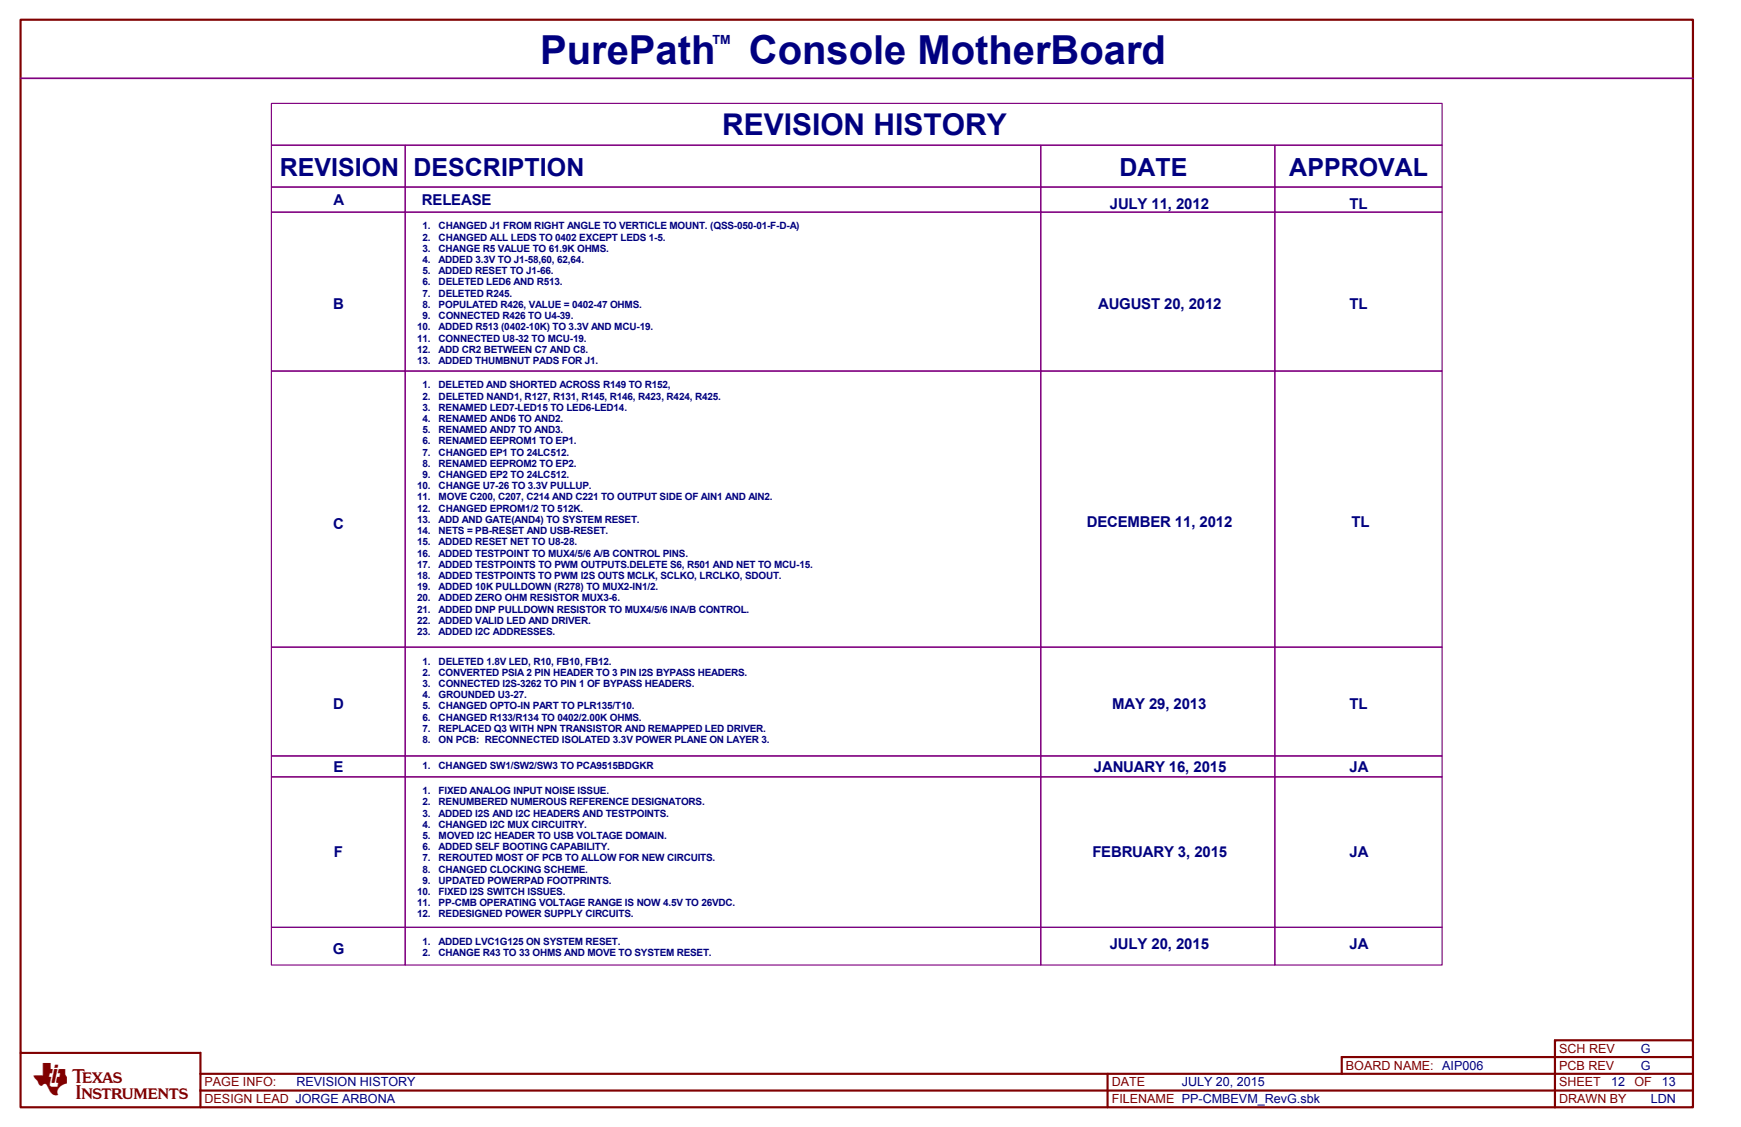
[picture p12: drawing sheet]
<svg xmlns="http://www.w3.org/2000/svg" width="432mm" height="279mm" viewBox="0 0 432 279" stroke-linecap="round" stroke-linejoin="round" font-family="sans-serif">
<defs><g id="words">
<g font-size="9.9" fill="#000080">
<text x="134" y="15.9">PurePath</text>
<text x="185.7" y="15.9">Console MotherBoard</text>
</g>
<text font-size="7.5" fill="#800000" x="8.4" y="270.6">TI</text>
<text font-size="7.4" fill="#000080" x="179.1" y="33.4">REVISION HISTORY</text>
<g font-size="6.2" fill="#000080">
<text x="69.4" y="43.7">REVISION</text>
<text x="102.6" y="43.7">DESCRIPTION</text>
<text x="277.6" y="43.7">DATE</text>
<text x="319.8" y="43.7">APPROVAL</text>
</g>
<g font-size="3.7" fill="#000080">
<text x="82.7" y="50.8">A</text>
<text x="104.6" y="50.8">RELEASE</text>
<text x="275.3" y="51.8">JULY 11, 2012</text>
<text x="334.7" y="51.8">TL</text>
<text x="82.6" y="76.7">B</text>
<text x="272.4" y="76.7">AUGUST 20, 2012</text>
<text x="334.7" y="76.7">TL</text>
<text x="82.6" y="131.1">C</text>
<text x="269.6" y="130.6">DECEMBER 11, 2012</text>
<text x="335.2" y="130.7">TL</text>
<text x="82.6" y="175.7">D</text>
<text x="275.9" y="175.7">MAY 29, 2013</text>
<text x="334.7" y="175.7">TL</text>
<text x="82.7" y="191.3">E</text>
<text x="271.3" y="191.3">JANUARY 16, 2015</text>
<text x="334.7" y="191.3">JA</text>
<text x="82.8" y="212.5">F</text>
<text x="270.9" y="212.5">FEBRUARY 3, 2015</text>
<text x="334.7" y="212.5">JA</text>
<text x="82.5" y="236.4">G</text>
<text x="275.3" y="235.4">JULY 20, 2015</text>
<text x="334.7" y="235.4">JA</text>
</g>
<g font-size="3.1" fill="#000080">
<text x="176.7" y="11">TM</text>
<text x="407" y="261">G</text>
<text x="73.5" y="269.3">REVISION HISTORY</text>
<text x="293.1" y="269.3">JULY 20, 2015</text>
<text x="399.6" y="269.3">12</text>
<text x="407" y="265.2">G</text>
<text x="412.1" y="269.3">13</text>
<text x="409.4" y="273.5">LDN</text>
</g>
<g font-size="3.1" fill="#800000">
<text x="386.7" y="261">SCH REV</text>
<text x="50.7" y="269.3">PAGE INFO:</text>
<text x="275.7" y="269.3">DATE</text>
<text x="333.8" y="265.2">BOARD NAME: AIP006</text>
<text x="386.7" y="269.3">SHEET</text>
<text x="386.7" y="265.2">PCB REV</text>
<text x="405.4" y="269.3">OF</text>
<text x="50.7" y="273.5">DESIGN LEAD JORGE ARBONA</text>
<text x="275.7" y="273.5">FILENAME PP-CMBEVM_RevG.sbk</text>
<text x="386.7" y="273.5">DRAWN BY</text>
</g>
<g font-size="2.5" fill="#000080">
<text x="104.8" y="56.9">1.</text>
<text x="104.8" y="59.7">2.</text>
<text x="108.8" y="56.9">CHANGED J1 FROM RIGHT ANGLE TO VERTICLE MOUNT. (QSS-050-01-F-D-A)</text>
<text x="108.8" y="59.7">CHANGED ALL LEDS TO 0402 EXCEPT LEDS 1-5.</text>
<text x="104.8" y="62.4">3.</text>
<text x="104.8" y="65.2">4.</text>
<text x="108.8" y="62.4">CHANGE R5 VALUE TO 61.9K OHMS.</text>
<text x="108.8" y="65.2">ADDED 3.3V TO J1-58,60, 62,64.</text>
<text x="104.8" y="68">5.</text>
<text x="104.8" y="70.8">6.</text>
<text x="108.8" y="68">ADDED RESET TO J1-66.</text>
<text x="108.8" y="70.8">DELETED LED6 AND R513.</text>
<text x="104.8" y="73.6">7.</text>
<text x="104.8" y="76.3">8.</text>
<text x="108.8" y="73.6">DELETED R245.</text>
<text x="108.8" y="76.3">POPULATED R426, VALUE = 0402-47 OHMS.</text>
<text x="103.4" y="81.9">10.</text>
<text x="104.8" y="79.1">9.</text>
<text x="108.8" y="79.1">CONNECTED R426 TO U4-39.</text>
<text x="108.8" y="81.9">ADDED R513 (0402-10K) TO 3.3V AND MCU-19.</text>
<text x="103.4" y="84.7">11.</text>
<text x="103.4" y="87.5">12.</text>
<text x="108.8" y="84.7">CONNECTED U8-32 TO MCU-19.</text>
<text x="108.8" y="87.5">ADD CR2 BETWEEN C7 AND C8.</text>
<text x="103.4" y="90.2">13.</text>
<text x="108.8" y="90.2">ADDED THUMBNUT PADS FOR J1.</text>
<text x="104.8" y="96.3">1.</text>
<text x="104.8" y="99.1">2.</text>
<text x="104.8" y="101.9">3.</text>
<text x="108.8" y="96.3">DELETED AND SHORTED ACROSS R149 TO R152,</text>
<text x="108.8" y="99.1">DELETED NAND1, R127, R131, R145, R146, R423, R424, R425.</text>
<text x="108.8" y="101.9">RENAMED LED7-LED15 TO LED6-LED14.</text>
<text x="104.8" y="104.6">4.</text>
<text x="104.8" y="107.4">5.</text>
<text x="108.8" y="104.6">RENAMED AND6 TO AND2.</text>
<text x="108.8" y="107.4">RENAMED AND7 TO AND3.</text>
<text x="104.8" y="110.2">6.</text>
<text x="104.8" y="113">7.</text>
<text x="108.8" y="110.2">RENAMED EEPROM1 TO EP1.</text>
<text x="108.8" y="113">CHANGED EP1 TO 24LC512.</text>
<text x="104.8" y="115.8">8.</text>
<text x="104.8" y="118.5">9.</text>
<text x="108.8" y="115.8">RENAMED EEPROM2 TO EP2.</text>
<text x="108.8" y="118.5">CHANGED EP2 TO 24LC512.</text>
<text x="103.4" y="121.3">10.</text>
<text x="103.4" y="124.1">11.</text>
<text x="108.8" y="121.3">CHANGE U7-26 TO 3.3V PULLUP.</text>
<text x="108.8" y="124.1">MOVE C200, C207, C214 AND C221 TO OUTPUT SIDE OF AIN1 AND AIN2.</text>
<text x="103.4" y="126.9">12.</text>
<text x="103.4" y="129.6">13.</text>
<text x="108.8" y="126.9">CHANGED EPROM1/2 TO 512K.</text>
<text x="108.8" y="129.6">ADD AND GATE(AND4) TO SYSTEM RESET.</text>
<text x="103.4" y="132.4">14.</text>
<text x="103.4" y="135.2">15.</text>
<text x="103.4" y="138">16.</text>
<text x="108.8" y="132.4">NETS = PB-RESET AND USB-RESET.</text>
<text x="108.8" y="135.2">ADDED RESET NET TO U8-28.</text>
<text x="108.8" y="138">ADDED TESTPOINT TO MUX4/5/6 A/B CONTROL PINS.</text>
<text x="103.4" y="140.8">17.</text>
<text x="103.4" y="143.5">18.</text>
<text x="108.8" y="140.8">ADDED TESTPOINTS TO PWM OUTPUTS.DELETE S6, R501 AND NET TO MCU-15.</text>
<text x="108.8" y="143.5">ADDED TESTPOINTS TO PWM I2S OUTS MCLK, SCLKO, LRCLKO, SDOUT.</text>
<text x="103.4" y="146.3">19.</text>
<text x="103.4" y="149.1">20.</text>
<text x="108.8" y="146.3">ADDED 10K PULLDOWN (R278) TO MUX2-IN1/2.</text>
<text x="108.8" y="149.1">ADDED ZERO OHM RESISTOR MUX3-6.</text>
<text x="103.4" y="151.9">21.</text>
<text x="103.4" y="154.7">22.</text>
<text x="108.8" y="151.9">ADDED DNP PULLDOWN RESISTOR TO MUX4/5/6 INA/B CONTROL.</text>
<text x="108.8" y="154.7">ADDED VALID LED AND DRIVER.</text>
<text x="103.4" y="157.4">23.</text>
<text x="108.8" y="157.4">ADDED I2C ADDRESSES.</text>
<text x="104.8" y="164.7">1.</text>
<text x="104.8" y="167.5">2.</text>
<text x="108.8" y="164.7">DELETED 1.8V LED, R10, FB10, FB12.</text>
<text x="108.8" y="167.5">CONVERTED PSIA 2 PIN HEADER TO 3 PIN I2S BYPASS HEADERS.</text>
<text x="104.8" y="170.3">3.</text>
<text x="104.8" y="173.1">4.</text>
<text x="108.8" y="170.3">CONNECTED I2S-3262 TO PIN 1 OF BYPASS HEADERS.</text>
<text x="108.8" y="173.1">GROUNDED U3-27.</text>
<text x="104.8" y="175.9">5.</text>
<text x="104.8" y="178.6">6.</text>
<text x="108.8" y="175.9">CHANGED OPTO-IN PART TO PLR135/T10.</text>
<text x="108.8" y="178.6">CHANGED R133/R134 TO 0402/2.00K OHMS.</text>
<text x="104.8" y="181.4">7.</text>
<text x="104.8" y="184.2">8.</text>
<text x="108.8" y="181.4">REPLACED Q3 WITH NPN TRANSISTOR AND REMAPPED LED DRIVER.</text>
<text x="108.8" y="184.2">ON PCB: RECONNECTED ISOLATED 3.3V POWER PLANE ON LAYER 3.</text>
<text x="104.8" y="190.7">1.</text>
<text x="108.8" y="190.7">CHANGED SW1/SW2/SW3 TO PCA9515BDGKR</text>
<text x="104.8" y="196.9">1.</text>
<text x="108.8" y="196.9">FIXED ANALOG INPUT NOISE ISSUE.</text>
<text x="104.8" y="199.7">2.</text>
<text x="104.8" y="202.4">3.</text>
<text x="108.8" y="199.7">RENUMBERED NUMEROUS REFERENCE DESIGNATORS.</text>
<text x="108.8" y="202.4">ADDED I2S AND I2C HEADERS AND TESTPOINTS.</text>
<text x="104.8" y="205.2">4.</text>
<text x="104.8" y="208">5.</text>
<text x="108.8" y="205.2">CHANGED I2C MUX CIRCUITRY.</text>
<text x="108.8" y="208">MOVED I2C HEADER TO USB VOLTAGE DOMAIN.</text>
<text x="104.8" y="210.8">6.</text>
<text x="104.8" y="213.6">7.</text>
<text x="108.8" y="210.8">ADDED SELF BOOTING CAPABILITY.</text>
<text x="108.8" y="213.5">REROUTED MOST OF PCB TO ALLOW FOR NEW CIRCUITS.</text>
<text x="103.4" y="221.9">10.</text>
<text x="104.8" y="216.3">8.</text>
<text x="104.8" y="219.1">9.</text>
<text x="108.8" y="216.3">CHANGED CLOCKING SCHEME.</text>
<text x="108.8" y="219.1">UPDATED POWERPAD FOOTPRINTS.</text>
<text x="108.8" y="221.9">FIXED I2S SWITCH ISSUES.</text>
<text x="103.4" y="224.7">11.</text>
<text x="103.4" y="227.5">12.</text>
<text x="108.8" y="224.7">PP-CMB OPERATING VOLTAGE RANGE IS NOW 4.5V TO 26VDC.</text>
<text x="108.8" y="227.5">REDESIGNED POWER SUPPLY CIRCUITS.</text>
<text x="104.8" y="234.2">1.</text>
<text x="104.8" y="237">2.</text>
<text x="108.8" y="234.2">ADDED LVC1G125 ON SYSTEM RESET.</text>
<text x="108.8" y="237">CHANGE R43 TO 33 OHMS AND MOVE TO SYSTEM RESET.</text>
</g>
</g></defs>
<path d="M5.1 4.9h414.8v269.6h-414.8zM419.9 257.9h-34.2v16.6M5.1 261h44.6v13.5M49.7 266.2h370.2M49.7 270.4h370.2M274.7 266.2v8.3M419.9 262.1h-87.1v4.1" fill="none" stroke="#800000" stroke-width=".54"/>
<path d="M5.1 19.4h414.8" fill="none" stroke="#800080" stroke-width=".41"/>
<g fill="none" stroke="#800080" stroke-width=".29">
<path d="M67.3 36h33.2v10.4h-33.2zM67.3 25.6h290.4v10.4h-290.4zM100.5 36h157.6v10.4h-157.6zM258.1 36h58.1v10.4h-58.1zM316.2 36h41.5v10.4h-41.5zM67.3 46.4h33.2v6.2h-33.2zM67.3 52.6h33.2v39.4h-33.2zM100.5 52.6h157.6v39.4h-157.6zM100.5 46.4h157.6v6.2h-157.6zM258.1 52.6h58.1v39.4h-58.1zM258.1 46.4h58.1v6.2h-58.1zM316.2 52.6h41.5v39.4h-41.5z"/>
<path d="M316.2 46.4h41.5v6.2h-41.5zM67.3 92h33.2v68.4h-33.2zM100.5 92h157.6v68.4h-157.6zM258.1 92h58.1v68.4h-58.1zM316.2 92h41.5v68.4h-41.5zM67.3 160.4h33.2v27h-33.2zM100.5 160.4h157.6v27h-157.6zM258.1 160.4h58.1v27h-58.1zM316.2 160.4h41.5v27h-41.5zM67.3 192.6h33.2v37.3h-33.2zM67.3 187.4h33.2v5.2h-33.2zM100.5 192.6h157.6v37.3h-157.6z"/>
<path d="M100.5 187.4h157.6v5.2h-157.6zM258.1 192.6h58.1v37.3h-58.1zM258.1 187.4h58.1v5.2h-58.1zM316.2 192.6h41.5v37.3h-41.5zM316.2 187.4h41.5v5.2h-41.5zM67.3 229.9h33.2v9.3h-33.2zM100.5 229.9h157.6v9.3h-157.6zM258.1 229.9h58.1v9.3h-58.1zM316.2 229.9h41.5v9.3h-41.5z"/>
</g>
<use href="#words"/>
</svg>
